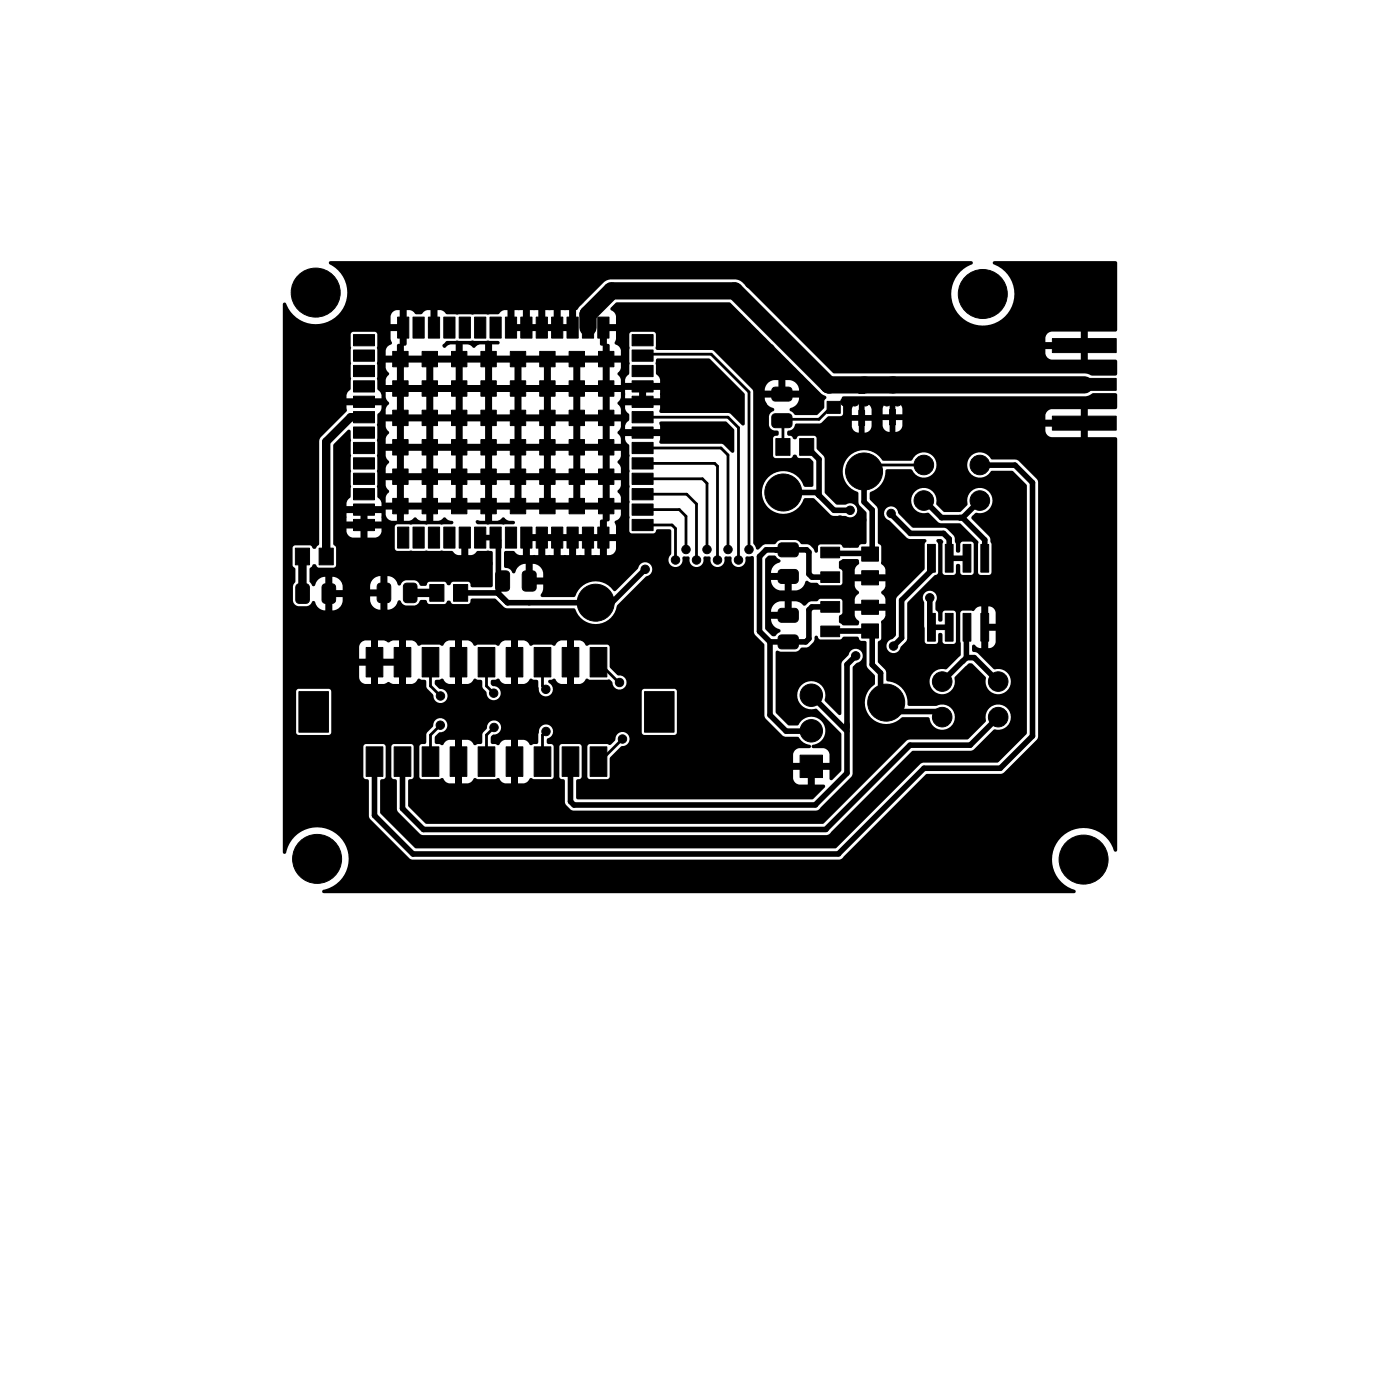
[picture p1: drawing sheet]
<svg xmlns="http://www.w3.org/2000/svg" width="100mm" height="100mm" viewBox="0 0 100 100" stroke-linecap="round" stroke-linejoin="round" font-family="sans-serif">
<g fill="#000" stroke="#000" stroke-width=".07">
<path d="M21.1 39.2h1v1.1h-1zM22.8 39.2h1v1.1h-1zM25.2 23.9h1.6v.8h-1.6zM25.2 25h1.6v.8h-1.6zM25.2 26.1h1.6v.8h-1.6zM25.2 28.3h1.6v.8h-1.6zM25.2 29.4h1.6v.8h-1.6zM25.2 30.5h1.6v.8h-1.6zM25.2 31.6h1.6v.8h-1.6zM25.2 32.7h1.6v.8h-1.6zM25.2 33.8h1.6v.8h-1.6zM25.2 34.9h1.6v.8h-1.6z"/>
<path d="M25.2 36h1.6v.8h-1.6zM25.2 37.1h1.6v.8h-1.6zM25.2 27.2h1.6v.8h-1.6zM28 25.1h1.2v1.1h-1.2zM28 27.2h1.2v1.1h-1.2zM28 29.3h1.2v1.1h-1.2zM28 31.4h1.2v1.1h-1.2zM28 33.5h1.2v1.1h-1.2zM28 35.6h1.2v1.1h-1.2zM28.4 22.7h.8v1.5h-.8zM28.4 37.7h.8v1.5h-.8zM29.5 22.7h.8v1.5h-.8z"/>
<path d="M29.5 37.7h.8v1.5h-.8zM30.2 25.1h1v1.1h-1zM30.2 27.2h1v1.1h-1zM30.2 29.3h1v1.1h-1zM30.2 31.4h1v1.1h-1zM30.2 33.5h1v1.1h-1zM30.2 35.6h1v1.1h-1zM30.6 22.7h.8v1.5h-.8zM30.6 37.7h.8v1.5h-.8zM31.7 22.7h.8v1.5h-.8zM31.7 37.7h.8v1.5h-.8zM32.3 25.1h1v1.1h-1z"/>
<path d="M32.3 27.2h1v1.1h-1zM32.3 29.3h1v1.1h-1zM32.3 31.4h1v1.1h-1zM32.3 33.5h1v1.1h-1zM32.3 35.6h1v1.1h-1zM32.8 22.7h.8v1.5h-.8zM32.8 37.7h.8v1.5h-.8zM33.9 22.7h.8v1.5h-.8zM33.9 37.7h.8v1.5h-.8zM34.3 25.1h1.2v1.1h-1.2zM34.3 27.2h1.2v1.1h-1.2zM34.3 29.3h1.2v1.1h-1.2z"/>
<path d="M34.3 31.4h1.2v1.1h-1.2zM34.3 33.5h1.2v1.1h-1.2zM34.3 35.6h1.2v1.1h-1.2zM35 22.7h.8v1.5h-.8zM35 37.7h.8v1.5h-.8zM36.1 22.7h.8v1.5h-.8zM36.1 37.7h.8v1.5h-.8zM36.5 25.1h1.1v1.1h-1.1zM36.5 27.2h1.1v1.1h-1.1zM36.5 29.3h1.1v1.1h-1.1zM36.5 31.4h1.1v1.1h-1.1zM36.5 33.5h1.1v1.1h-1.1z"/>
<path d="M36.5 35.6h1.1v1.1h-1.1zM37.2 22.7h.8v1.5h-.8zM37.2 37.7h.8v1.5h-.8zM38.3 22.7h.8v1.5h-.8zM38.3 37.7h.8v1.5h-.8zM38.6 25.1h1v1.1h-1zM38.6 27.2h1v1.1h-1zM38.6 29.3h1v1.1h-1zM38.6 31.4h1v1.1h-1zM38.6 33.5h1v1.1h-1zM38.6 35.6h1v1.1h-1zM39.4 22.7h.8v1.5h-.8z"/>
<path d="M39.4 37.7h.8v1.5h-.8zM40.5 22.7h.8v1.5h-.8zM40.5 37.7h.8v1.5h-.8zM40.6 25.1h1.1v1.1h-1.1zM40.6 27.2h1.1v1.1h-1.1zM40.6 29.3h1.1v1.1h-1.1zM40.6 31.4h1.1v1.1h-1.1zM40.6 33.5h1.1v1.1h-1.1zM40.6 35.6h1.1v1.1h-1.1zM41.6 22.7h.8v1.5h-.8zM41.6 37.7h.8v1.5h-.8zM42.7 22.7h.8v1.5h-.8z"/>
<path d="M42.7 37.7h.8v1.5h-.8zM42.7 25.1h1.2v1.1h-1.2zM42.7 27.2h1.2v1.1h-1.2zM42.7 29.3h1.2v1.1h-1.2zM42.7 31.4h1.2v1.1h-1.2zM42.7 33.5h1.2v1.1h-1.2zM42.7 35.6h1.2v1.1h-1.2zM45.2 37.1h1.4v.8h-1.4zM45.2 36h1.4v.8h-1.4zM45.2 34.9h1.4v.8h-1.4zM45.2 33.8h1.4v.8h-1.4zM45.2 32.7h1.4v.8h-1.4z"/>
<path d="M45.2 31.6h1.4v.8h-1.4zM45.2 30.5h1.4v.8h-1.4zM45.2 29.4h1.4v.8h-1.4zM45.2 28.3h1.4v.8h-1.4zM45.2 27.2h1.4v.8h-1.4zM45.2 26.1h1.4v.8h-1.4zM45.2 25h1.4v.8h-1.4zM45.2 23.9h1.4v.8h-1.4zM55.2 29.6h.2h1l.2 .2v.6l-.3 .2-1-.1-.2-.2zM55.2 27.7h.2h1l.2 .2v.6l-.3 .2-1-.1-.2-.2zM55.4 31.3h1v1.2h-1zM55.6 38.8h.2h1.1l.1 .2v.6l-.2 .2h-1.1l-.1-.3z"/>
<path d="M57.1 31.3h1v1.2h-1zM59.1 27.1h.9v.8h-.9zM59.1 28.7h.9v.8h-.9zM58.6 39.1h1.4v.7h-1.4zM61.6 39.1h1.1v1h-1.1zM61.3 29.3h.5v1.1h-.5zM61.3 27h.5v1.1h-.5zM63.5 27h.5v1.1h-.5zM63.5 29.3h.5v1.1h-.5zM75.2 27h4.5v.9h-4.5zM75.2 24.2h4.5v1h-4.5zM75.2 29.7h4.5v1h-4.5z"/>
<path d="M21.2 41.8l.7-.1 .2 .2v1l-.2 .2h-.5l-.3-.2v-1zM21.4 49.4h2.1v2.9h-2.1zM23.1 41.8l.6-.1 .3 .2v1l-.2 .2h-.6l-.2-.2v-1zM27 41.7h.7l.2 .1v1l-.1 .2-.6 .1-.2-.2-.1-1zM26.2 46.2h1.1v2.2h-1.1zM26.2 53.3h1.1v2.2h-1.1zM28.9 41.7h.6l.3 .1v1l-.2 .2-.5 .1-.3-.2v-1zM28.2 46.2h1.1v2.2h-1.1zM28.2 53.3h1.1v2.2h-1.1zM30.7 41.8h1v1.1h-1zM30.2 46.2h1.1v2.2h-1.1zM30.2 53.3h1.1v2.2h-1.1z"/>
<path d="M32.4 41.8h1v1.1h-1zM32.2 46.2h1.1v2.2h-1.1zM32.2 53.3h1.1v2.2h-1.1zM34.2 46.2h1.1v2.2h-1.1zM34.2 53.3h1.1v2.2h-1.1zM35.5 40.8h.7l.2 .1v1.1l-.2 .2h-.6l-.2-.1v-1.1zM37.4 40.8h.6l.3 .1v1.1l-.2 .2h-.5l-.3-.1v-1.1zM36.2 46.2h1.1v2.2h-1.1zM36.2 53.3h1.1v2.2h-1.1zM38.2 46.2h1.1v2.2h-1.1zM38.2 53.3h1.1v2.2h-1.1zM40.2 46.2h1.1v2.2h-1.1z"/>
<path d="M40.2 53.3h1.1v2.2h-1.1zM42.2 46.2h1.1v2.2h-1.1zM42.2 53.3h1.1v2.2h-1.1zM46 49.4h2.1v2.9h-2.1zM55.6 45.4h.2h1.1l.1 .2v.6l-.2 .2-1.1-.1-.1-.2zM55.6 43.5h.2h1.1l.1 .2v.6l-.2 .2-1.1-.1-.1-.2zM55.6 40.7h.2h1.1l.1 .2v.6l-.2 .2h-1.1l-.1-.3zM58.6 43h1.4v.7h-1.4zM58.6 44.7h1.4v.8h-1.4zM57.1 53.9h1.6v1.6h-1.6zM58.6 40.8h1.4v.8h-1.4zM61.6 40.8h1.1v1h-1.1z"/>
<path d="M61.6 44.6h1.1v1h-1.1zM61.6 42.9h1.1v1h-1.1zM66.3 43.8h.5v2h-.5zM66.3 38.9h.5v2h-.5zM67.5 43.8h.6v2h-.6zM67.5 38.9h.6v2h-.6zM68.8 43.8h.5v2h-.5zM68.8 38.9h.5v2h-.5zM70.1 43.8h.5v2h-.5zM70.1 38.9h.5v2h-.5z"/>
<circle cx="43.2" cy="19.5" r=".3"/>
<circle cx="43.9" cy="19.5" r=".3"/>
<circle cx="44.7" cy="19.5" r=".3"/>
<circle cx="45.4" cy="19.5" r=".3"/>
<circle cx="46.2" cy="19.5" r=".3"/>
<circle cx="46.9" cy="19.5" r=".3"/>
<circle cx="47.7" cy="19.5" r=".3"/>
<circle cx="48.4" cy="19.5" r=".3"/>
<circle cx="49.2" cy="19.5" r=".3"/>
<circle cx="49.9" cy="19.5" r=".3"/>
<circle cx="50.7" cy="19.5" r=".3"/>
<circle cx="51.4" cy="19.5" r=".3"/>
<circle cx="52.2" cy="19.5" r=".3"/>
<circle cx="53" cy="19.7" r=".3"/>
<circle cx="22" cy="32.3" r=".3"/>
<circle cx="22.1" cy="34.9" r=".3"/>
<circle cx="22.1" cy="37.1" r=".3"/>
<circle cx="22.5" cy="20.9" r="1.75"/>
<circle cx="23.1" cy="30" r=".3"/>
<circle cx="25.5" cy="23" r=".3"/>
<circle cx="25.7" cy="39.1" r=".3"/>
<circle cx="26.9" cy="23" r=".3"/>
<circle cx="27.1" cy="39" r=".3"/>
<circle cx="41.1" cy="21.6" r=".3"/>
<circle cx="41.6" cy="21.1" r=".3"/>
<circle cx="42.1" cy="20.6" r=".3"/>
<circle cx="42.6" cy="20" r=".3"/>
<circle cx="44.7" cy="22" r=".3"/>
<circle cx="44.9" cy="38.8" r=".3"/>
<circle cx="44.9" cy="23" r=".3"/>
<circle cx="45.4" cy="22" r=".3"/>
<circle cx="46.2" cy="22" r=".3"/>
<circle cx="46.3" cy="23" r=".3"/>
<circle cx="46.3" cy="38.9" r=".3"/>
<circle cx="46.9" cy="22" r=".3"/>
<circle cx="47.7" cy="22" r=".3"/>
<circle cx="47.7" cy="26.2" r=".3"/>
<circle cx="47.9" cy="27.6" r=".3"/>
<circle cx="47.9" cy="28.9" r=".3"/>
<circle cx="47.9" cy="24.5" r=".3"/>
<circle cx="48" cy="30.9" r=".3"/>
<circle cx="48.4" cy="22" r=".3"/>
<circle cx="49" cy="26.2" r=".3"/>
<circle cx="49" cy="39.3" r=".3"/>
<circle cx="49.2" cy="22" r=".3"/>
<circle cx="49.3" cy="28.9" r=".3"/>
<circle cx="49.8" cy="24.5" r=".3"/>
<circle cx="49.9" cy="30.9" r=".3"/>
<circle cx="49.9" cy="22" r=".3"/>
<circle cx="50.4" cy="26.2" r=".3"/>
<circle cx="50.5" cy="39.3" r=".3"/>
<circle cx="50.7" cy="22" r=".3"/>
<circle cx="50.9" cy="28.9" r=".3"/>
<circle cx="51.4" cy="22" r=".3"/>
<circle cx="51.6" cy="30.9" r=".3"/>
<circle cx="51.6" cy="27.3" r=".3"/>
<circle cx="51.8" cy="24.9" r=".3"/>
<circle cx="52" cy="39.3" r=".3"/>
<circle cx="52.2" cy="22.2" r=".3"/>
<circle cx="52.6" cy="28.5" r=".3"/>
<circle cx="52.7" cy="22.7" r=".3"/>
<circle cx="53" cy="26.2" r=".3"/>
<circle cx="53.3" cy="23.3" r=".3"/>
<circle cx="53.5" cy="39.3" r=".3"/>
<circle cx="53.6" cy="20.3" r=".3"/>
<circle cx="53.9" cy="23.9" r=".3"/>
<circle cx="54.2" cy="20.8" r=".3"/>
<circle cx="54.3" cy="38.6" r=".3"/>
<circle cx="54.3" cy="27.4" r=".3"/>
<circle cx="54.4" cy="29" r=".3"/>
<circle cx="54.4" cy="32.1" r=".3"/>
<circle cx="54.4" cy="24.4" r=".3"/>
<circle cx="54.4" cy="30.5" r=".3"/>
<circle cx="54.5" cy="36.6" r=".3"/>
<circle cx="54.6" cy="33.8" r=".3"/>
<circle cx="54.7" cy="21.3" r=".3"/>
<circle cx="55" cy="24.9" r=".3"/>
<circle cx="55.3" cy="21.9" r=".3"/>
<circle cx="55.5" cy="25.5" r=".3"/>
<circle cx="55.8" cy="22.4" r=".3"/>
<circle cx="56" cy="35.2" r="1.32"/>
<circle cx="56" cy="26" r=".3"/>
<circle cx="56.3" cy="23" r=".3"/>
<circle cx="56.6" cy="26.6" r=".3"/>
<circle cx="56.9" cy="23.5" r=".3"/>
<circle cx="57.1" cy="27.1" r=".3"/>
<circle cx="57.4" cy="36.6" r=".3"/>
<circle cx="57.4" cy="33.7" r=".3"/>
<circle cx="57.4" cy="24" r=".3"/>
<circle cx="57.6" cy="27.6" r=".3"/>
<circle cx="57.8" cy="30.7" r=".3"/>
<circle cx="58" cy="24.6" r=".3"/>
<circle cx="58.1" cy="28.1" r=".3"/>
<circle cx="58.2" cy="28.9" r=".3"/>
<circle cx="58.2" cy="38.6" r=".3"/>
<circle cx="58.5" cy="25.1" r=".3"/>
<circle cx="58.5" cy="36.8" r=".3"/>
<circle cx="59" cy="31.8" r=".3"/>
<circle cx="59" cy="25.7" r=".3"/>
<circle cx="59.4" cy="34.4" r=".3"/>
<circle cx="59.4" cy="33" r=".3"/>
<circle cx="59.6" cy="26.2" r=".3"/>
<circle cx="60" cy="37.2" r=".3"/>
<circle cx="60.3" cy="32.2" r=".3"/>
<circle cx="60.3" cy="35.1" r=".3"/>
<circle cx="60.3" cy="26.3" r=".3"/>
<circle cx="60.3" cy="28.7" r=".3"/>
<circle cx="60.7" cy="36.5" r=".3"/>
<circle cx="60.7" cy="38.8" r=".3"/>
<circle cx="61" cy="28.7" r=".3"/>
<circle cx="61.1" cy="26.3" r=".3"/>
<circle cx="61.6" cy="37.2" r=".3"/>
<circle cx="61.7" cy="33.7" r="1.32"/>
<circle cx="61.8" cy="28.7" r=".3"/>
<circle cx="61.9" cy="26.3" r=".3"/>
<circle cx="62.6" cy="26.3" r=".3"/>
<circle cx="62.6" cy="28.7" r=".3"/>
<circle cx="63.1" cy="37.5" r=".3"/>
<circle cx="63.2" cy="32.2" r=".3"/>
<circle cx="63.2" cy="35.1" r=".3"/>
<circle cx="63.3" cy="26.3" r=".3"/>
<circle cx="63.3" cy="28.7" r=".3"/>
<circle cx="63.6" cy="36.7" r=".3"/>
<circle cx="64.1" cy="26.3" r=".3"/>
<circle cx="64.1" cy="28.7" r=".3"/>
<circle cx="64.2" cy="38.4" r=".3"/>
<circle cx="64.9" cy="26.3" r=".3"/>
<circle cx="64.9" cy="28.7" r=".3"/>
<circle cx="64.9" cy="32.2" r=".3"/>
<circle cx="64.9" cy="34.5" r=".3"/>
<circle cx="64.9" cy="36.8" r=".3"/>
<circle cx="65.2" cy="39.3" r=".3"/>
<circle cx="65.6" cy="26.3" r=".3"/>
<circle cx="65.6" cy="28.7" r=".3"/>
<circle cx="66" cy="33.2" r=".7"/>
<circle cx="66" cy="35.8" r=".7"/>
<circle cx="66.3" cy="26.3" r=".3"/>
<circle cx="66.3" cy="28.7" r=".3"/>
<circle cx="67" cy="34.5" r=".3"/>
<circle cx="67" cy="32.2" r=".3"/>
<circle cx="67.1" cy="26.3" r=".3"/>
<circle cx="67.1" cy="28.7" r=".3"/>
<circle cx="67.9" cy="26.3" r=".3"/>
<circle cx="67.9" cy="28.7" r=".3"/>
<circle cx="68.6" cy="38.1" r=".3"/>
<circle cx="68.6" cy="26.3" r=".3"/>
<circle cx="68.6" cy="28.7" r=".3"/>
<circle cx="68.8" cy="34.5" r=".3"/>
<circle cx="68.8" cy="32.2" r=".3"/>
<circle cx="69.3" cy="26.3" r=".3"/>
<circle cx="69.3" cy="28.7" r=".3"/>
<circle cx="70" cy="35.8" r=".7"/>
<circle cx="70" cy="33.2" r=".7"/>
<circle cx="70.1" cy="26.3" r=".3"/>
<circle cx="70.1" cy="28.7" r=".3"/>
<circle cx="70.2" cy="21" r="1.75"/>
<circle cx="70.8" cy="26.3" r=".3"/>
<circle cx="70.9" cy="28.7" r=".3"/>
<circle cx="70.9" cy="37.9" r=".3"/>
<circle cx="71" cy="34.5" r=".3"/>
<circle cx="71.1" cy="36.8" r=".3"/>
<circle cx="71.1" cy="32.2" r=".3"/>
<circle cx="71.6" cy="26.3" r=".3"/>
<circle cx="71.6" cy="28.7" r=".3"/>
<circle cx="72.3" cy="34.6" r=".3"/>
<circle cx="72.3" cy="26.3" r=".3"/>
<circle cx="72.3" cy="28.7" r=".3"/>
<circle cx="72.4" cy="32.3" r=".3"/>
<circle cx="72.7" cy="38.4" r=".3"/>
<circle cx="72.7" cy="36.1" r=".3"/>
<circle cx="73.1" cy="26.3" r=".3"/>
<circle cx="73.1" cy="28.7" r=".3"/>
<circle cx="73.7" cy="33.1" r=".3"/>
<circle cx="73.8" cy="26.3" r=".3"/>
<circle cx="73.9" cy="28.7" r=".3"/>
<circle cx="74.6" cy="26.3" r=".3"/>
<circle cx="74.6" cy="28.7" r=".3"/>
<circle cx="74.7" cy="38.4" r=".3"/>
<circle cx="74.7" cy="34.5" r=".3"/>
<circle cx="74.7" cy="36.1" r=".3"/>
<circle cx="75.3" cy="26.3" r=".3"/>
<circle cx="75.3" cy="28.7" r=".3"/>
<circle cx="75.6" cy="30.2" r=".3"/>
<circle cx="75.6" cy="24.7" r=".3"/>
<circle cx="76.1" cy="26.3" r=".3"/>
<circle cx="76.1" cy="28.7" r=".3"/>
<circle cx="76.3" cy="30.2" r=".3"/>
<circle cx="76.3" cy="24.7" r=".3"/>
<circle cx="76.8" cy="26.3" r=".3"/>
<circle cx="76.9" cy="28.7" r=".3"/>
<circle cx="77.1" cy="30.2" r=".3"/>
<circle cx="77.1" cy="24.7" r=".3"/>
<circle cx="77.6" cy="26.3" r=".3"/>
<circle cx="77.6" cy="28.7" r=".3"/>
<circle cx="77.8" cy="30.2" r=".3"/>
<circle cx="77.8" cy="24.7" r=".3"/>
<circle cx="78.3" cy="26.3" r=".3"/>
<circle cx="78.3" cy="28.7" r=".3"/>
<circle cx="78.6" cy="30.2" r=".3"/>
<circle cx="78.6" cy="24.7" r=".3"/>
<circle cx="79.3" cy="30.2" r=".3"/>
<circle cx="79.3" cy="24.7" r=".3"/>
<circle cx="25.8" cy="56.4" r=".3"/>
<circle cx="25.8" cy="57.8" r=".3"/>
<circle cx="26.3" cy="59.2" r=".3"/>
<circle cx="27.8" cy="57.9" r=".3"/>
<circle cx="27.8" cy="56.5" r=".3"/>
<circle cx="28.9" cy="59.1" r=".3"/>
<circle cx="30.1" cy="57.7" r=".3"/>
<circle cx="30.1" cy="56.3" r=".3"/>
<circle cx="31.5" cy="51.8" r=".3"/>
<circle cx="31.5" cy="49.7" r=".3"/>
<circle cx="31.7" cy="58.4" r=".3"/>
<circle cx="33.3" cy="58.4" r=".3"/>
<circle cx="34.2" cy="41.5" r=".3"/>
<circle cx="34.2" cy="43.3" r=".3"/>
<circle cx="34.9" cy="40.3" r=".3"/>
<circle cx="34.9" cy="58.4" r=".3"/>
<circle cx="35.2" cy="43.3" r=".3"/>
<circle cx="35.3" cy="49.5" r=".3"/>
<circle cx="35.3" cy="52" r=".3"/>
<circle cx="36.2" cy="43.9" r=".3"/>
<circle cx="36.5" cy="40.3" r=".3"/>
<circle cx="36.5" cy="58.4" r=".3"/>
<circle cx="37.2" cy="43.9" r=".3"/>
<circle cx="38.1" cy="58.4" r=".3"/>
<circle cx="38.2" cy="43.9" r=".3"/>
<circle cx="39" cy="49.2" r=".3"/>
<circle cx="39" cy="52.3" r=".3"/>
<circle cx="39.2" cy="43.9" r=".3"/>
<circle cx="39.2" cy="42.2" r=".3"/>
<circle cx="39.7" cy="58.4" r=".3"/>
<circle cx="39.7" cy="56.6" r=".3"/>
<circle cx="40.2" cy="43.9" r=".3"/>
<circle cx="40.2" cy="42.2" r=".3"/>
<circle cx="41.1" cy="44.5" r=".3"/>
<circle cx="41.2" cy="41.6" r=".3"/>
<circle cx="41.3" cy="58.4" r=".3"/>
<circle cx="42.6" cy="43.1" r="1.32"/>
<circle cx="42.9" cy="58.4" r=".3"/>
<circle cx="42.9" cy="56.6" r=".3"/>
<circle cx="44" cy="41.6" r=".3"/>
<circle cx="44" cy="44.5" r=".3"/>
<circle cx="44" cy="54.8" r=".3"/>
<circle cx="44.2" cy="48.8" r=".3"/>
<circle cx="44.5" cy="52.8" r=".3"/>
<circle cx="44.5" cy="58.4" r=".3"/>
<circle cx="44.5" cy="56.6" r=".3"/>
<circle cx="44.7" cy="40.7" r=".3"/>
<circle cx="44.8" cy="47.7" r=".3"/>
<circle cx="44.9" cy="53.9" r=".3"/>
<circle cx="45.2" cy="43.1" r=".3"/>
<circle cx="45.4" cy="40" r=".3"/>
<circle cx="45.9" cy="42.4" r=".3"/>
<circle cx="46.1" cy="40.7" r=".3"/>
<circle cx="46.1" cy="47.7" r=".3"/>
<circle cx="46.1" cy="56.6" r=".3"/>
<circle cx="46.1" cy="58.4" r=".3"/>
<circle cx="46.3" cy="53.9" r=".3"/>
<circle cx="46.6" cy="41.6" r=".3"/>
<circle cx="46.9" cy="46.7" r=".3"/>
<circle cx="47.3" cy="40.8" r=".3"/>
<circle cx="47.3" cy="45.8" r=".3"/>
<circle cx="47.3" cy="42.8" r=".3"/>
<circle cx="47.3" cy="41.8" r=".3"/>
<circle cx="47.3" cy="43.9" r=".3"/>
<circle cx="47.3" cy="44.8" r=".3"/>
<circle cx="47.7" cy="56.6" r=".3"/>
<circle cx="47.7" cy="58.4" r=".3"/>
<circle cx="47.7" cy="53.8" r=".3"/>
<circle cx="48.3" cy="40" r=".3"/>
<circle cx="48.9" cy="52.7" r=".3"/>
<circle cx="49.3" cy="56.6" r=".3"/>
<circle cx="49.3" cy="58.4" r=".3"/>
<circle cx="49.7" cy="40" r=".3"/>
<circle cx="50" cy="51.7" r=".3"/>
<circle cx="50.9" cy="56.6" r=".3"/>
<circle cx="50.9" cy="58.4" r=".3"/>
<circle cx="50.9" cy="50.8" r=".3"/>
<circle cx="51.3" cy="40" r=".3"/>
<circle cx="51.9" cy="49.7" r=".3"/>
<circle cx="52.5" cy="56.6" r=".3"/>
<circle cx="52.5" cy="58.4" r=".3"/>
<circle cx="52.7" cy="40" r=".3"/>
<circle cx="52.9" cy="48.7" r=".3"/>
<circle cx="53.8" cy="47.7" r=".3"/>
<circle cx="54.1" cy="56.6" r=".3"/>
<circle cx="54.1" cy="58.4" r=".3"/>
<circle cx="54.2" cy="50.2" r=".3"/>
<circle cx="54.4" cy="51.8" r=".3"/>
<circle cx="55" cy="40.1" r=".3"/>
<circle cx="55.2" cy="42.6" r=".3"/>
<circle cx="55.6" cy="52.9" r=".3"/>
<circle cx="55.7" cy="56.6" r=".3"/>
<circle cx="55.7" cy="58.4" r=".3"/>
<circle cx="56" cy="47.3" r=".3"/>
<circle cx="56.3" cy="49.8" r=".3"/>
<circle cx="56.6" cy="48.5" r=".3"/>
<circle cx="56.8" cy="50.9" r=".3"/>
<circle cx="57.3" cy="56.6" r=".3"/>
<circle cx="57.3" cy="58.4" r=".3"/>
<circle cx="57.6" cy="46.8" r=".3"/>
<circle cx="57.6" cy="42.5" r=".3"/>
<circle cx="57.9" cy="48.1" r=".3"/>
<circle cx="57.9" cy="52.2" r=".8"/>
<circle cx="57.9" cy="49.7" r=".8"/>
<circle cx="58.9" cy="46.3" r=".3"/>
<circle cx="58.9" cy="58.1" r=".3"/>
<circle cx="59.2" cy="48.5" r=".3"/>
<circle cx="59.5" cy="52.7" r=".3"/>
<circle cx="59.5" cy="47.3" r=".3"/>
<circle cx="59.5" cy="49.7" r=".3"/>
<circle cx="60.2" cy="46.3" r=".3"/>
<circle cx="60.5" cy="42.2" r=".3"/>
<circle cx="60.5" cy="59" r=".3"/>
<circle cx="60.5" cy="56.5" r=".3"/>
<circle cx="60.6" cy="44.3" r=".3"/>
<circle cx="60.7" cy="40.4" r=".3"/>
<circle cx="61.1" cy="46.8" r=".3"/>
<circle cx="61.9" cy="48.7" r=".3"/>
<circle cx="61.9" cy="51.6" r=".3"/>
<circle cx="62.2" cy="57.4" r=".3"/>
<circle cx="62.2" cy="54.6" r=".3"/>
<circle cx="63.3" cy="50.2" r="1.32"/>
<circle cx="63.6" cy="44.9" r=".3"/>
<circle cx="63.6" cy="40.3" r=".3"/>
<circle cx="63.7" cy="42.2" r=".3"/>
<circle cx="63.7" cy="53.2" r=".3"/>
<circle cx="63.8" cy="58.4" r=".3"/>
<circle cx="63.8" cy="55.8" r=".3"/>
<circle cx="63.8" cy="46.1" r=".3"/>
<circle cx="64.6" cy="41.3" r=".3"/>
<circle cx="64.7" cy="51.6" r=".3"/>
<circle cx="64.8" cy="48.7" r=".3"/>
<circle cx="65" cy="46.5" r=".3"/>
<circle cx="65.2" cy="44.9" r=".3"/>
<circle cx="65.3" cy="43.4" r=".3"/>
<circle cx="65.3" cy="54.2" r=".3"/>
<circle cx="65.3" cy="56.7" r=".3"/>
<circle cx="66.1" cy="52.3" r=".3"/>
<circle cx="66.2" cy="47.7" r=".3"/>
<circle cx="66.2" cy="49.9" r=".3"/>
<circle cx="66.4" cy="42.7" r=".3"/>
<circle cx="67.3" cy="48.7" r=".7"/>
<circle cx="67.3" cy="51.2" r=".7"/>
<circle cx="67.4" cy="55.9" r=".3"/>
<circle cx="67.4" cy="54" r=".3"/>
<circle cx="67.7" cy="41.5" r=".3"/>
<circle cx="67.8" cy="43.2" r=".3"/>
<circle cx="67.9" cy="46.6" r=".3"/>
<circle cx="68.3" cy="52.2" r=".3"/>
<circle cx="68.3" cy="49.9" r=".3"/>
<circle cx="69.1" cy="43.2" r=".3"/>
<circle cx="69.1" cy="41.5" r=".3"/>
<circle cx="69.6" cy="55.9" r=".3"/>
<circle cx="69.6" cy="54" r=".3"/>
<circle cx="70.2" cy="49.9" r=".3"/>
<circle cx="70.3" cy="41.5" r=".3"/>
<circle cx="71.3" cy="48.7" r=".7"/>
<circle cx="71.3" cy="51.2" r=".7"/>
<circle cx="71.4" cy="53.3" r=".3"/>
<circle cx="71.7" cy="55.9" r=".3"/>
<circle cx="72.7" cy="49.9" r=".3"/>
<circle cx="72.7" cy="52.2" r=".3"/>
<circle cx="72.7" cy="47.6" r=".3"/>
<circle cx="72.7" cy="45.3" r=".3"/>
<circle cx="72.7" cy="43" r=".3"/>
<circle cx="72.7" cy="40.7" r=".3"/>
<circle cx="73.2" cy="54.5" r=".3"/>
<circle cx="74.2" cy="53.5" r=".3"/>
<circle cx="74.7" cy="49.9" r=".3"/>
<circle cx="74.7" cy="52.2" r=".3"/>
<circle cx="74.7" cy="40.7" r=".3"/>
<circle cx="74.7" cy="43" r=".3"/>
<circle cx="74.7" cy="47.6" r=".3"/>
<circle cx="74.7" cy="45.3" r=".3"/>
<circle cx="22.6" cy="61.4" r="1.75"/>
<circle cx="27.5" cy="60.4" r=".3"/>
<circle cx="28.7" cy="61.5" r=".3"/>
<circle cx="30.1" cy="60.1" r=".3"/>
<circle cx="30.1" cy="61.9" r=".3"/>
<circle cx="31.7" cy="61.9" r=".3"/>
<circle cx="31.7" cy="60.1" r=".3"/>
<circle cx="33.3" cy="61.9" r=".3"/>
<circle cx="33.3" cy="60.1" r=".3"/>
<circle cx="34.9" cy="61.9" r=".3"/>
<circle cx="34.9" cy="60.1" r=".3"/>
<circle cx="36.5" cy="60.1" r=".3"/>
<circle cx="36.5" cy="61.9" r=".3"/>
<circle cx="38.1" cy="60.1" r=".3"/>
<circle cx="38.1" cy="61.9" r=".3"/>
<circle cx="39.7" cy="61.9" r=".3"/>
<circle cx="39.7" cy="60.1" r=".3"/>
<circle cx="41.3" cy="61.9" r=".3"/>
<circle cx="41.3" cy="60.1" r=".3"/>
<circle cx="42.9" cy="61.9" r=".3"/>
<circle cx="42.9" cy="60.1" r=".3"/>
<circle cx="44.5" cy="61.9" r=".3"/>
<circle cx="44.5" cy="60.1" r=".3"/>
<circle cx="46.1" cy="60.1" r=".3"/>
<circle cx="46.1" cy="61.9" r=".3"/>
<circle cx="47.7" cy="61.9" r=".3"/>
<circle cx="47.7" cy="60.1" r=".3"/>
<circle cx="49.3" cy="61.9" r=".3"/>
<circle cx="49.3" cy="60.1" r=".3"/>
<circle cx="50.9" cy="61.9" r=".3"/>
<circle cx="50.9" cy="60.1" r=".3"/>
<circle cx="52.5" cy="60.1" r=".3"/>
<circle cx="52.5" cy="61.9" r=".3"/>
<circle cx="54.1" cy="60.1" r=".3"/>
<circle cx="54.1" cy="61.9" r=".3"/>
<circle cx="55.7" cy="60.1" r=".3"/>
<circle cx="55.7" cy="61.9" r=".3"/>
<circle cx="57.3" cy="60.1" r=".3"/>
<circle cx="57.3" cy="61.9" r=".3"/>
<circle cx="58.9" cy="60.1" r=".3"/>
<circle cx="58.9" cy="61.9" r=".3"/>
<circle cx="60.5" cy="61.9" r=".3"/>
<circle cx="62.2" cy="60.1" r=".3"/>
<circle cx="77.4" cy="61.4" r="1.75"/>
</g>
<g fill="none" stroke="#000" stroke-width=".2">
<path d="M30.7 23.1v.3M39.5 38.4l.2 .3M45.4 35.3h3.6l.7 .7v4M45.4 36.4h3.1l.5 .5v2.4M45.4 37.5h2.6l.3 .3v2.2M45.9 34.2h4.3l.3 .3v4.8M45.9 33.1h5.1l.3 .2v6.7M45.9 32h5.6l.5 .5v6.8M45.9 29.8h6.1l.7 .8v9.4M45.9 25.4l.1-.1h4.8l2.7 2.7v11.3M59.4 29l-.9 1h-2.4l-.2 .1v1.8M62.2 33.2h3.8"/>
<path d="M21.6 42.4h.1M30.8 47.3v1.7l.7 .7M31.5 51.8l-.7 .7v1.9M34.7 47.3v1.7l.6 .5M35.3 52l-.6 .5v1.9M38.7 47.3v1.7l.3 .2M39 52.3l-.3 .2v1.9M42.7 47.3l1.6 1.5M44.5 52.8l-1.6 1.6h-.2M68.8 47.2h.1M69.1 44.8h-.1"/>
</g>
<g fill="none" stroke="#000" stroke-width=".4">
<path d="M34.3 38.4h1.1l.2 .2v3.8M55.4 39.3h.1M56 35.2h2.3l1.3 1.3h1.1M57.6 31.9l.9 .9v2.6M58.5 35.4h.1M61.7 33.7v2.1l.6 .6v3.1h-2.9h-.1M63.7 36.7l1.3 1.4h2.4l.4 .4v1.4h1.3M66 35.7l1.3 1.3h1.5M66.5 39.9v.8l-2.1 2.2v2.7l-.6 .5M68.7 37l1.6 1.6v1.3M70 33.2h2.5l1.2 1.3v18.1l-2.3 2.3h-5.4l-6.1 6.1h-30.4l-2.7-2.7v-3.9M70 35.8l-1.2 1.2"/>
<path d="M28.8 54.4v3.4l1.4 1.5h28.8M40.7 54.4v2.9l.3 .2h17.3M46.1 40.7l-2.4 2.4h-7.4l-.7-.7h-2.7M55 45.9v5.2l1.2 1.1h1.7M58 49.7l2.5 2.5M59.3 45.1h3v2.4l.6 .6v1.7l1 1h3l.4 .4M59.3 41.2h-1.3l-.2-.2v-1.6l-.2-.1h-2.9l-.4 .5v5.3l.7 .8M59.3 43.4h-1.3l-.2 .2v2l-.2 .3h-2.6M61.1 46.8l-.6 .7v7.7l-2.2 2.3M66.4 42.7v2l.1 .1h1.3M69 47h.6l1.7 1.7M69 44.8v2.2"/>
<path d="M69 47l-1.7 1.7M71.3 51.2l-2 2h-4.3l-6 6"/>
</g>
<path d="M42 23.4v-.9l1.7-1.7h8.8l6.7 6.7h18.3" fill="none" stroke="#000" stroke-width="1.2"/>
<g fill="#000">
<path d="M20.2 21.7l.1-.1a2.49 2.49 0 0 0 2.2 1.6l.9-.2 .6-.4h3.9v.6h.7v-1h-.4l-.3 .4h-3.9l.1-.1a2.27 2.27 0 0 0-.6-3.7v-.1h.1h45.8l.1 .1a2.46 2.46 0 0 0-1.5 2.5 2.26 2.26 0 0 0 3.6 1.4 2.26 2.26 0 0 0-.7-3.8v-.2h.1h8.7l.1 4.9-.1 .1h-2v2h2l.1 1.1h-1.8l-.5-.1h-17.9l-1.5-1.5h16.6l.1 .3 .3 .2h2.1v-.8h-2.5v.3h-16.6l-1.1-1.1h17.7v.3h2.5v-.7h-2.1l-.3 .1-.1 .3h-17.7l-4-4-.4-.1h-9.2l-.2 .1-2 2.1v1.3l-.2 .2h-4.6l-.1-.1v-.4h4.3v-1h-.6v1h-.4v-1h-.7v1h-.4v-1h-.6v1h-.6v-1h-.6v1h-.4v-1h-.4l-.3 .2-.7 .1-3-.1-.3-.2h-.4v1.3l-.1 .2-.3-.1v-1.4h-.4l-.3 .2h-.4l-.3-.2h-.4v2.4l-.1 .1v.7h5.7v-.8l-.5 .1a.27 .27 0 0 1-.3 .1 .27 .27 0 0 1-.2-.1l-.6-.1v.8h-.4v-.8h-.5l-.2 .1a.15 .15 0 0 1-.2 .1 .15 .15 0 0 1-.1-.2l.3-.2h3.7a.13 .13 0 0 1 .1 .1 .13 .13 0 0 1-.2 .1h-.3v.8h7.8v-.7h-.1v-.1h.5h.1l.1 .8h.7v-.5l-.4-.4 .1-.2v-.6h-.7v.9h-.4v-1.4h1.1l-.1-.8-.3-.3 .4-.5h8.1l6.6 6.5 .3 .3-.1 .2v.6l-.6 .4h-1.5l-.4-.3v-.1a.88 .88 0 0 0 .7-.8h-2.5l.2 .5 .5 .3-.4 .5v.7a.53 .53 0 0 0 .7 .4v.3h-.3l-.1 .2v1.3l.2 .1h1.2a.2 .2 0 0 1 .2-.2 .2 .2 0 0 1 .2 .2h.8l.3 .3v1.7l-.7 .1a1.54 1.54 0 0 0-2.3-.9 1.54 1.54 0 0 0 0 2.5 1.54 1.54 0 0 0 2.3-.8h.7l1.3 1.2 1.1 .1a.51 .51 0 0 0 .6-.2 .51 .51 0 0 0 0-.6 .51 .51 0 0 0-.7-.1h-.7l-.8-.8v-2.4l-.6-.8v-.8l-1.3-.1a.25 .25 0 0 1-.4 .2 .26 .26 0 0 0-.3-.2l-.1-.1a.28 .28 0 0 1 .3-.3l.3-.3h4l.3 .4 .7 .1a.49 .49 0 0 0 .5-.5h.7l.2 .3 .3 .2 .7-.1h10.5l.1 .3 .3 .1h2.1v-.7h-2.5v.3h-10.5l.2-.3 .1-.5h-.5v.9h-.5v-.9h-.5v.4h-.7v-.3h-.5v.8h-.5v-.8h-.5v.3h-4l.1-.1h1.6l.7-.6h1h14.5v.3h2.5v-.8h-2.1l-.3 .2-.1 .3h-14.5v-.4h.6v.3h1.5l-.1-.4h.8v.4h1.5l-.1-.6-.4-.2v.8h-.5v-.8l-.3 .1-.2 .3h-.8l-.1-.3-.3-.1v.8h-.5v-.8l-.3 .1-.2 .4h-.6v-.7l-.1-.1 .1-.2h17.3l.6-.2h1.6l.1 .1v.9l-.1 .1h-2v2h2l.1 .1v29.4l-.1 .1h-.1a2.27 2.27 0 0 0-3.8-1 2.27 2.27 0 0 0 1 3.8v.1l-.1 .1h-53.6l-.1-.1 .1-.1a2.26 2.26 0 0 0 1.1-3.9 2.26 2.26 0 0 0-3.8 1.3h-.1l-.1-.1v-7.6h5.8v2.2v.1l.3 .1v.1l.1 2.6 2.9 2.9 .1 .1h30.6l.1-.1 6.1-6 5.4-.1 2.5-2.4 .1-.2v-18.2l-.1-.2-1.4-1.3-1.8-.1a.96 .96 0 0 0-1-.5 .96 .96 0 0 0-.8 .7 .91 .91 0 0 0 .6 1.1 .91 .91 0 0 0 1.1-.5h1.5l1 1.1v17.7l-2 2-5.5 .1-6.1 6.1h-30l-2.5-2.5v-2.3v-.1l.3-.1v-.1v-2.2h.5v2.2v.1l.3 .1v.1l.1 2.1 1.6 1.7 .2 .1h28.9l.1-.1 5.9-5.9 4.3-.1 .1-.1 1.5-1.4a.95 .95 0 0 0 1.1-.4 .95 .95 0 0 0-.2-1.1 .95 .95 0 0 0-1.1-.1 .95 .95 0 0 0-.4 1.1l-1.3 1.2h-4.2l-.1 .1-6 5.9h-28.3l-1.3-1.2v-1.8v-.1l.3-.1v-.1v-2.2h.5v2.2l.1 .1 1.3 .1 .2-.1 .3 .3 .6 .1v-3.2h.5v3.2l.6-.1 .3-.3 .2 .1 1.3-.1a.15 .15 0 0 1 .2 0 .15 .15 0 0 1 .1 .1l.3 .2 .5 .1v-3.2h.5v3.2l.6-.1 .3-.3 .2 .1 1.4-.1v-2.3h.5v2.2l.3 .2 .1 1.7 .4 .4 .1 .1h17.5l2.4-2.4 .1-.2v-7.6l.3-.3a.52 .52 0 0 0 .4-.6 .52 .52 0 0 0-.5-.5 .52 .52 0 0 0-.5 .5l-.5 .6v3.6l-.2 .1-1-1.1a1.01 1.01 0 0 0-.8-1.3 1.01 1.01 0 0 0-1.2 1.1 1.01 1.01 0 0 0 1.4 .8l1.8 1.8v2.6l-.6 .7h-.2l-.1-.1 .1-.6h-.9v-.2v-.3h.9l-.1-.8-.3-.3h-.8a.13 .13 0 0 1-.1-.1 .13 .13 0 0 1 .1-.1 1.01 1.01 0 0 0 .6-1.6 1.01 1.01 0 0 0-1.7 .2h-.7l-.9-.9v-4.3l.1-.1 .3 .1 1.2-.1 .2-.2 .6-.1 .3-.3 .1-.4a.16 .16 0 0 1 .2-.1 .16 .16 0 0 1 .1 .2l1.5 .1 .3-.2h.9l.3 .3h.3l.1 1.7 .6 .8v.6a1.55 1.55 0 0 0-.3 2.3 1.55 1.55 0 0 0 2.3 0h1.9a.92 .92 0 0 0 1 1 .92 .92 0 0 0 .7-1.2 .92 .92 0 0 0-1.2-.6h-2a1.66 1.66 0 0 0-1.3-1.7h2.8v.2a.91 .91 0 0 0 1.1 .7 .91 .91 0 0 0 .7-1.2l1-1h.2l1 1a.91 .91 0 0 0 .8 1.2 .91 .91 0 0 0 1-1 .91 .91 0 0 0-1.2-.8l-1.2-1.1-.3-.1-.1-.1 .1-.5 .5 .3h.7l.3-.1 .1-.3v-.8h-.5v1.2h-.5v-1.7h1v-.8l-.1-.3-.4-.2v1.3h-.5v-1.3h-.1l-.2 .1-.3 .2h-.7l-.2 .1v3.1l-1 1a.92 .92 0 0 0-1.2 .9h-2.8l-.3-.1v-.7l-.6-.6v-1.4l.2-.2v-1.3l.3-.3v-.5h-2.1v.5l.3 .3-.1 .2-1.1 .1-.3-.3v-.4l.3-.3v-.7l-.1-.2h-1.5l-.2 .1-.6 .1-.3 .3-.4-.3h-.5v1.1l-.1 .1h-1.4l.1 .5 .5 .2a.21 .21 0 0 1 0 .3 .21 .21 0 0 1-.2 .1 .24 .24 0 0 1-.4 .1l-.4-.5v-1.2h1.3v-.7a.79 .79 0 0 0-.9 .7h-.4v-2.2h.4v.2l.3 .3 .3 .2h.3v-.8l-1.3 .1v-1.5l.2-.3h.4l.4 .3v.1a.88 .88 0 0 0-.6 .8h1.4l.1 1.3 .5-.1 .3-.3h3.7l.3 .5-.3 .3v.5h2.1v-.5l-.3-.3 .3-.3v-.5h-2.1v.3h-3.7l.2-.3 .4 .1h.4l.2 .2 1.5-.1 .1-.9-.3-.2v-.4l.3-.3h1l.1 .1 .1 .2-.3 .3v.5h2.1v-.5l-.3-.3v-1.2l-.2-.2v-2.1h.4l.2 .4 .2 .1 1.3 1.2 .2 .1h1.1l.1 .1-.1 .3-.1 1.8-2 2v2.7l-.3 .3a.51 .51 0 0 0-.4 .5 .51 .51 0 0 0 .5 .5 .51 .51 0 0 0 .5-.5l.5-.6v-2.5l.3-.4h.8l.1 .3 .1 2.9h.9v-.6l.1-.1 .2 .1 .1 .6h.8l.1-2.2-.2-.1h-.7l-.1 .2v.5l-.2 .1-.1-.7-.2-.2v-.5a.51 .51 0 0 0-.2-.8 .51 .51 0 0 0-.7 .5h-.8l1.6-1.6 .3-.2v-2l-.1-.3 .1-.1h.2a.22 .22 0 0 1 .2 .1 .22 .22 0 0 1-.1 .3l.1 2.1h.8l.1-.6 .1-.1 .2 .1v.6h.9v-2.3h-.8l-.1 .2v.5l-.3 .1-.1-1.2-.6-.5-.1-.1h-2.3l-1-1a.52 .52 0 0 0-.5-.5 .52 .52 0 0 0-.6 .5h-.4v-.4l-.5-.5h2.9v.1a1.03 1.03 0 0 0 1.3 .8l.7 .6 1.5 .1 1.3 1.2v2.3l.1 .2h.7l.1-.2v-2l-.1-.5-1.3-1.3a.47 .47 0 0 1 .7-.4 .91 .91 0 0 0 .8-1.1 .91 .91 0 0 0-1.2-.7 .91 .91 0 0 0-.6 1.1l-.5 .6h-1.2l-.5-.5a.93 .93 0 0 0-.7-1.2 .93 .93 0 0 0-1.1 .9h-2.9l-.1-.2v-.4a1.76 1.76 0 0 0 1.2-1.7l1.9 .1a.91 .91 0 0 0 1.4 .3 .91 .91 0 0 0-.1-1.5 .91 .91 0 0 0-1.4 .5h-2a1.56 1.56 0 0 0-2.6-.2 1.56 1.56 0 0 0 .8 2.5v.8l.6 .6v2.2l-.4 .1-.3 .2h-.9l-.3-.2h-1.4l-.2 .1v.4a.12 .12 0 0 1-.1 .1 .12 .12 0 0 1-.1-.1l-.3-.4-.7-.1-.3-.3h-1.2l-.3 .3h-.8l-.5 .4-.1-.1-.2-.4v-10.9h3.3a.79 .79 0 0 0-1-.7v.7h-.5v-.7h-.4l-.3 .1-.2 .3-.1 .3h-.8l-2.9-2.9h-3.9l-.2-.1v-1.1l-1.7-.1-.2 .2v2.8l-.2 .3-.1 .4h2.6a.72 .72 0 0 0-.3-.7l-.1-.7 .1-.4h3.7l2.6 2.6v2.1l-.1 .1-1.1-.9h-4.8l-.1-.1 .1-.4h-2.6l.1 .3 .2 .3v.4l-.2 .3-.1 .4h2.6l-.1-.5 .1-.1h4.6l.6 .6v1.5l-.1 .1-.8-.6h-4.3l-.1-.1 .1-.4h-2.6l.1 .3 .2 .3 .1 .7v5.5l.1 .1h1.6l.2-.3h1v1.8a.52 .52 0 0 0 .2 .9 .52 .52 0 0 0 .6-.7l.2-.1 .3 .1a.54 .54 0 0 0 .5 .7 .54 .54 0 0 0 .5-.7l.2-.1 .3 .1a.53 .53 0 0 0 .5 .7 .53 .53 0 0 0 .5-.7l.2-.1 .3 .1a.54 .54 0 0 0 .5 .7 .54 .54 0 0 0 .5-.7l.6-.1v.1v5.4l.1 .1 .7 .7v5.2l1.3 1.3 .2 .1h.9a1.58 1.58 0 0 0 .9 .7l-.1 .1h-.8l-.3 .3-.1 .8h.9l-.1 .2 .1 .3h-.9v.6l.3 .4h.8v-.8h.2h.3v.8h.6l.1 .2-.9 .9h-16.8v-1.3v-.1l.3-.1v-.1v-2.2h.5v2.3l1.4 .1 .1-.2 .1-1.4 .8-.8a.51 .51 0 0 0 .5-.6 .51 .51 0 0 0-.6-.4 .51 .51 0 0 0-.4 .6l-.3 .3-1.5-.1-.1 .2h-.5l-.1-.2h-1.3l-.1 .2h-.5l-.1-.1-.3-.1v-.4a.52 .52 0 0 0 .4-.6 .52 .52 0 0 0-.7-.3 .52 .52 0 0 0-.3 .6l-.1 .7-.4 .1-.4-.3-.2-.1-1.4 .1-.4 .3-.4-.1h-.1v-.4l.1-.2a.53 .53 0 0 0 .6-.5 .53 .53 0 0 0-.6-.6 .53 .53 0 0 0-.5 .7l-.2 .3-.1 .7h-.3a.19 .19 0 0 1-.2 .1 .19 .19 0 0 1-.1-.1l-.3-.2-1.4-.1-.2 .1-.3 .3-.5-.1v-.5l.3-.3a.51 .51 0 0 0 .5-.5 .51 .51 0 0 0-.6-.5 .51 .51 0 0 0-.4 .6l-.4 .5-.1 .7-.3 .1-.1 .1h-.5l-.1-.2h-1.3l-.1 .2h-.5l-.1-.2h-1.3l-.1 .2h-5.8v-3.9h1v3l2.3 .1 .2-.2-.1-3-2.3-.1-.1 .2h-1v-1h5.5l.1 .3 .3 .2h1.3l.3-.2 .4 .2h1.3l.2-.1 .3-.3 .5 .1 .1 .5 .4 .5a.53 .53 0 0 0 .5 .6 .53 .53 0 0 0 .6-.5 .53 .53 0 0 0-.6-.5l-.3-.3v-.2v-.1l.3-.1a.15 .15 0 0 1 .2 0 .15 .15 0 0 1 .1 .1l.3 .2 1.4 .1 .2-.1 .3-.3 .4 .1h.1l.1 .5 .3 .4a.52 .52 0 0 0 .5 .5 .52 .52 0 0 0 .5-.6 .52 .52 0 0 0-.6-.4l-.1-.1v-.3l.3-.1a.15 .15 0 0 1 .2 0 .15 .15 0 0 1 .1 .1l.3 .2 1.4 .1 .2-.1 .3-.3 .5 .1 .1 .5a.52 .52 0 0 0 .4 .6 .52 .52 0 0 0 .6-.3h6.3l.1 3h2.4v-3l-.1-.2h-2.2l-.2 .2h-6.3v-.3l-.3-.4v-.1l.4-.1 .2 .2 .2 .1 1.4 .1 .2-.1 .3-.3 .2 .1 1.4-.1 .2 .2a.52 .52 0 0 0 .6 .5 .52 .52 0 0 0 .5-.6 .52 .52 0 0 0-.7-.4l-.5-.6-.1-1.5-1.4-.1a.19 .19 0 0 1-.2 .1 .19 .19 0 0 1-.1-.1l-.3-.2-.5-.1v3.2h-.5v-3.2l-.6 .1-.3 .3-.2-.1h-1.3l-.2 .1-.3-.3-.6-.1v3.2h-.5v-3.2l-.6 .1-.3 .3-.2-.1h-1.3a.19 .19 0 0 1-.2 .1 .19 .19 0 0 1-.1-.1l-.3-.2-.5-.1v3.2h-.5v-3.2l-.6 .1-.3 .3-.2-.1h-1.3l-.2 .1-.3-.3-.6-.1v3.2h-.5v-1.3h-1.5v1.3h-.5v-1.3h-.8v.8h-5.5v-2.2h5.5v.9h2.8v-1.4l-.5 .1-.2 .1-.3-.1-.5-.1v1.4h-.5v-1.4l-.6 .1-.2 .4h-5.5v-7.1h.7v1.3l.2 .3v.8l-.2 .4 .1 1.2 .3 .2h.6l.3-.1 .1-.3h.1a.88 .88 0 0 0 .8 .7h.6a.73 .73 0 0 0 .7-.7h1.9l.1 .2 .2 .3 .5 .2v-1h-.8v.3h-1.9v-.2h-.8v.9h-.5v-1.4h1.3v-.4h1.9v.3h.8v-.9h.5v2.4a.8 .8 0 0 0 .7-.7h.2l.1 .2 .3 .2 .8-.1 .3-.3h.3l.3 .2h1.2a.2 .2 0 0 1 .2-.2 .2 .2 0 0 1 .2 .2h1.1h.1l.1-.3h.1h1.6l.9 .7h4.8h.1a1.53 1.53 0 0 0 1.6 1.1 1.53 1.53 0 0 0 1.4-1.3l2-2.1a.52 .52 0 0 0 .5-.5 .52 .52 0 0 0-.5-.5 .52 .52 0 0 0-.5 .4l-1.6 1.6h-.2a1.54 1.54 0 0 0-1.5-.7 1.54 1.54 0 0 0-1.2 1.1h-2.4l-.1-.1 .2-.4v-.3h-1.1l-.1-.1v-.4h1.2v-.3a.74 .74 0 0 0-.8-.7v1h-.4v-1l-.5 .1-.3 .5h-.2a.65 .65 0 0 0-.6-.4v-1l.1-.1h.6l.5 .3 6.5-.1 .3-.3v-.6h-.7v1h-.4v-1h-.6v1h-.6v-1h-.5v1h-.6v-1h-.6v1h-.4v-1h-.7v1h-.4v-1h-.6v1h-.6v-1.4l.2-.1h5.4v-1h.4v1h.7v-.7l-.1-.2 .4-.4v-.5h-.7v.7l-.2 .1h-.5v-.1h.1v-.7h-7.8v.8l.5-.1a.27 .27 0 0 1 .3-.1 .27 .27 0 0 1 .2 .1l.5 .1 .1 .1-.1 .1-.7 .1-1.9-.1a.15 .15 0 0 1-.1-.1 .15 .15 0 0 1 .1-.1h.5v-.8h-3.7v.8h.5l.4-.2 .3 .2a.15 .15 0 0 1 .3 0 .15 .15 0 0 1-.1 .2h-3.9l-.2 .2v1.6l.1 .1 4 .1 .3 .2 .3 .1v-1.4l.1-.1h.3l.2 .1v1.4l.3-.1 .3-.2 .7-.1 .4 .1v2.4l-.1 .1h-1.4h-.1l-.1-.3h-.1h-1.1a.2 .2 0 0 1-.2 .2 .2 .2 0 0 1-.2-.2h-1.2l-.3 .2h-.3l-.3-.3-.8-.1-.3 .2-.1 .2h-.1a.88 .88 0 0 0-.8-.6h-.8l-.3 .2-.2 .4h-1.9a.73 .73 0 0 0-.8-.6v1h-.5v-1l-.4 .2-.3 .5h-.2l-.2-.4v-.8l.1-.2a.25 .25 0 0 1 .4-.1l.2 .1h1l.2-.1v-1.3l-.2-.2v-1h.9l.2 .4 .3 .1h1.7l.2-.1 .1-.3v-.2h-1v.6h-.4v-.6h-1.1v.1h-.9v-1.1h.9v.5h2.5v-.6h.4l.1 .4 .2 .1h1.4l.4-.2 .3 .2h.5v-.8h-1.6v.8h-.6v-.8h-.7v.3h-.4h-1v.6h-.4v-.6h-1.1v.1h-.9v-5l1.1-1.1 .1 .1 .1 .6v3.3l-.1 .8-.2 .3-.1 .4h2.5v-.4l-.2-.3-.1-.9h.7l.2 .5-.2 .4v.4h16.7v-.5a.27 .27 0 0 1-.2-.3 .27 .27 0 0 1 .2-.3v-.5h-.7v1.6h-.6v-1.6h-1.5v1.6h-.6v-1.6h-1.6v1.6h-.4v-1.6h-1.6v1.6h-.6v-1.6h-1.5v1.6h-.6v-1.6h-1.6v1.6h-.4v-1.6h-1.7v1.6h-.4v-1.6h-1.6v1.6h-.6v-1.6h-.7v.3h-.7v-2.1h.7v.2a.27 .27 0 0 1 .2 .3 .27 .27 0 0 1-.2 .3v.5h16.7v-.4l-.2-.4 .2-.4v-.4h-.7v1.6h-.6v-1.6h-1.5v1.6h-.6v-1.6h-1.6v1.6h-.4v-1.6h-1.6v1.6h-.6v-1.6h-1.5v1.6h-.6v-1.6h-1.6v1.6h-.4v-1.6h-1.7v1.6h-.4v-1.6h-1.6v1.6h-.6v-1.6h-.7v.3h-.7v-2.1h.7v.2a.27 .27 0 0 1 .2 .3 .27 .27 0 0 1-.2 .3v.5h16.7v-.4l-.2-.4 .2-.4v-.4h-.7v1.6h-.6v-1.6h-1.5v1.6h-.6v-1.6h-1.6v1.6h-.4v-1.6h-1.6v1.6h-.6v-1.6h-1.5v1.6h-.6v-1.6h-1.6v1.6h-.4v-1.6h-1.7v1.6h-.4v-1.6h-1.6v1.6h-.6v-1.6h-.7v.3h-.7l.1-.8 .2-.3v-.3h-2.5v.4l-1.8 1.8-.1 .3v7.3l-.1 .2a.2 .2 0 0 1-.2 .2 .2 .2 0 0 1-.2-.2h-1.2l-.2 .1h-.7v-10.8h4.5v.2h2.5v-.2h.4v.2a.27 .27 0 0 1 .2 .3 .27 .27 0 0 1-.2 .3v.5h16.7v-.4l-.2-.4 .2-.4v-.4h.3v.5h2.6v-.6h-1v.6h-.6v-.6h-1v.1h-1v1.6h-.6v-1.6h-1.5v1.6h-.6v-1.6h-1.6v1.6h-.4v-1.6h-1.6v1.6h-.6v-1.6h-1.5v1.6h-.6v-1.6h-1.6v1.6h-.4v-1.6h-1.7v1.6h-.4v-1.6h-1.6v1.6h-.6v-1.6h-.7v.3h-.4v-.2l-.2-.3v-1.6h.6v.2a.27 .27 0 0 1 .2 .3 .27 .27 0 0 1-.2 .3v.5h16.7v-.5a.27 .27 0 0 1-.2-.3 .27 .27 0 0 1 .2-.3v-.5h-.7v1.6h-.6v-1.6h-1.5v1.6h-.6v-1.6h-1.6v1.6h-.4v-1.6h-1.6v1.6h-.6v-1.6h-1.5v1.6h-.6v-1.6h-1.6v1.6h-.4v-1.6h-1.7v1.6h-.4v-1.6h-1.6v1.6h-.6v-1.6h-.7v.3h-.6v-1.1h.6v.3h.7v-.7l.3-.1v-.9h-.7l.1 .9-.3 .1-.1 .4h-.6v-1.2l-.2-.2h-1.6l-.2 .2v3.9l-.3 .5h-4.5z"/>
<circle cx="59.2" cy="27.5" r=".62"/>
</g>
<path d="M21.6 39.8v2.6M26 29.8h-1l-1.7 1.8v8.2M29.3 42.4h1.9" fill="none" stroke="#000" stroke-width=".6"/>
</svg>
